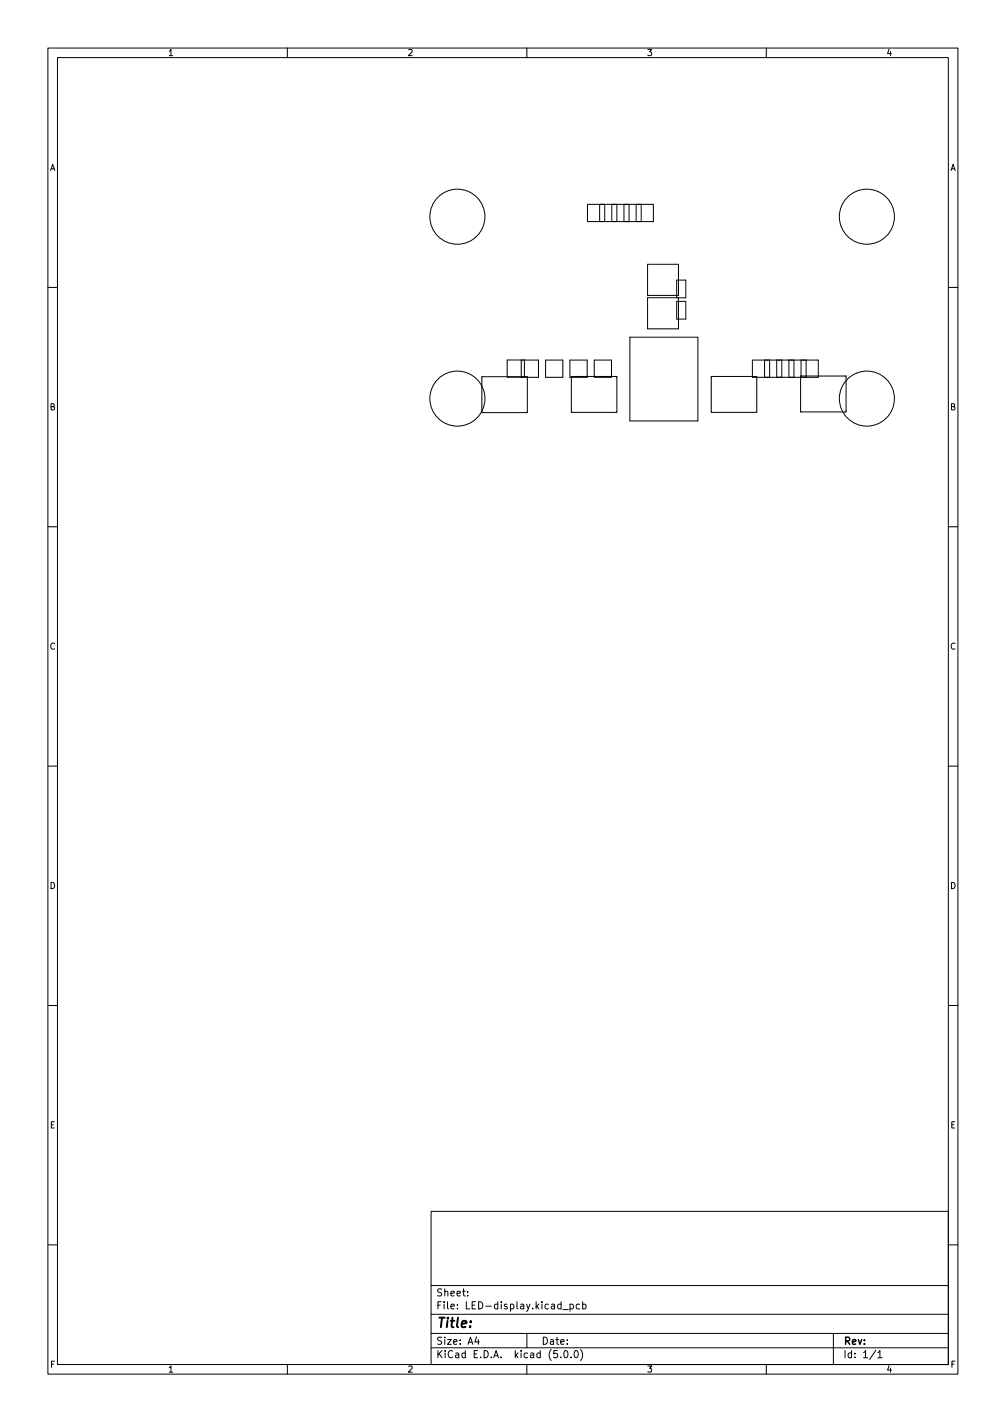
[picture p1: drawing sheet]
<svg xmlns="http://www.w3.org/2000/svg" width="210mm" height="297mm" viewBox="0 0 210 297" stroke-linecap="round" stroke-linejoin="round" font-family="sans-serif">
<defs><g id="words">
<text font-size="2.8" x="91" y="277.3">Title:</text>
<g font-size="2.1">
<text x="91" y="273.5">File: LED-display.kicad_pcb</text>
<text x="91" y="270.8">Sheet:</text>
<text x="91" y="280.9">Size: A4</text>
<text x="113" y="280.9">Date:</text>
<text x="176" y="280.9">Rev:</text>
<text x="91" y="283.7">KiCad E.D.A. kicad (5.0.0)</text>
<text x="176" y="283.7">Id: 1/1</text>
</g>
<g font-size="1.8">
<text x="35" y="11.7">1</text>
<text x="85" y="11.7">2</text>
<text x="135" y="11.7">3</text>
<text x="185" y="11.7">4</text>
<text x="10.3" y="35.7">A</text>
<text x="198.4" y="35.7">A</text>
<text x="10.3" y="85.7">B</text>
<text x="198.4" y="85.7">B</text>
<text x="10.3" y="135.7">C</text>
<text x="198.4" y="135.7">C</text>
<text x="10.3" y="185.7">D</text>
<text x="198.4" y="185.7">D</text>
<text x="10.4" y="235.7">E</text>
<text x="198.4" y="235.7">E</text>
<text x="10.4" y="285.7">F</text>
<text x="35" y="286.7">1</text>
<text x="85" y="286.7">2</text>
<text x="135" y="286.7">3</text>
<text x="185" y="286.7">4</text>
<text x="198.5" y="285.7">F</text>
</g>
</g></defs>
<g fill="none" stroke="#000" stroke-width=".21">
<path d="M10 10h190v277h-190zM12 12h186v273h-186zM60 10v2M110 10v2M160 10v2M122.7 42.7h13.7v3.6h-13.7zM125.2 42.7v3.6M126.3 42.7v3.6M127.7 42.7v3.6M128.8 42.7v3.6M130.3 42.7v3.6M131.3 42.7v3.6"/>
<path d="M132.8 42.7v3.6M133.9 42.7v3.6M135.2 55.2h6.5v6.5h-6.5zM141.3 58.5h1.9v3.7h-1.9zM10 60h2M100.6 78.7h9.5v7.5h-9.5zM105.9 75.2h6.5v3.6h-6.5zM108.8 75.2v3.6M109.5 75.2v3.6M113.9 75.2h3.6v3.6h-3.6zM119 75.2h3.6v3.6h-3.6zM119.3 78.6h9.5v7.5h-9.5z"/>
<path d="M124.1 75.2h3.6v3.6h-3.6zM131.5 70.4h14.2v17.5h-14.2zM135.2 62.2h6.5v6.5h-6.5zM141.3 63h1.9v3.7h-1.9zM148.5 78.6h9.5v7.5h-9.5zM157.1 75.2h13.8v3.6h-13.8zM159.6 75.2v3.6M160.7 75.2v3.6M162.2 75.2v3.6M163.2 75.2v3.6M164.7 75.2v3.6M165.8 75.2v3.6"/>
<path d="M167.2 78.5h9.5v7.5h-9.5zM167.3 75.2v3.6M168.3 75.2v3.6M198 60h2M10 110h2M198 110h2M10 160h2M198 160h2M10 210h2M198 210h2M90 253h108v32h-108zM10 260h2"/>
<path d="M90 278.5h108M90 274.5h108M90 268.5h108M97.7 270.6v.1M97.7 269.8v.1M99.5 279.2l-.3 1.1h.9M99.9 279.8v1M110 278.5v3M117.5 273.6h1.2M119 272.5l.4-.1 .3 .3-.1 .6h-.6M119 272.4v1.5M121 272.5l-.4-.1-.3 .3 .1 .6h.6"/>
<path d="M121.7 272.5l.4-.1 .3 .3-.2 .6h-.5M121.7 271.9v1.5M174 278.5v6.5M198 260h2M60 285v2M90 281.5h108M110 285v2M117.1 283.5v.1M117.9 282.2l.2-.1a.8 .8 0 0 1 .5 .8 .8 .8 0 0 1-.5 .7 1 1 0 0 1-.2-1.4zM119.2 283.5v.1M120 282.3l.2-.2a.8 .8 0 0 1 .5 .8 .8 .8 0 0 1-.5 .7l-.2-.1-.1-.5zM121.2 281.9a1.72 1.72 0 0 1 0 2.3"/>
<path d="M160 285v2M182.9 282l-1.3 2M183.3 282.5l.4-.4v1.5M183.3 283.6h.9"/>
<circle cx="95.5" cy="45.3" r="5.7"/>
<circle cx="181" cy="45.3" r="5.7"/>
<circle cx="95.5" cy="83.3" r="5.7"/>
<circle cx="181" cy="83.3" r="5.7"/>
</g>
<use href="#words"/>
</svg>
